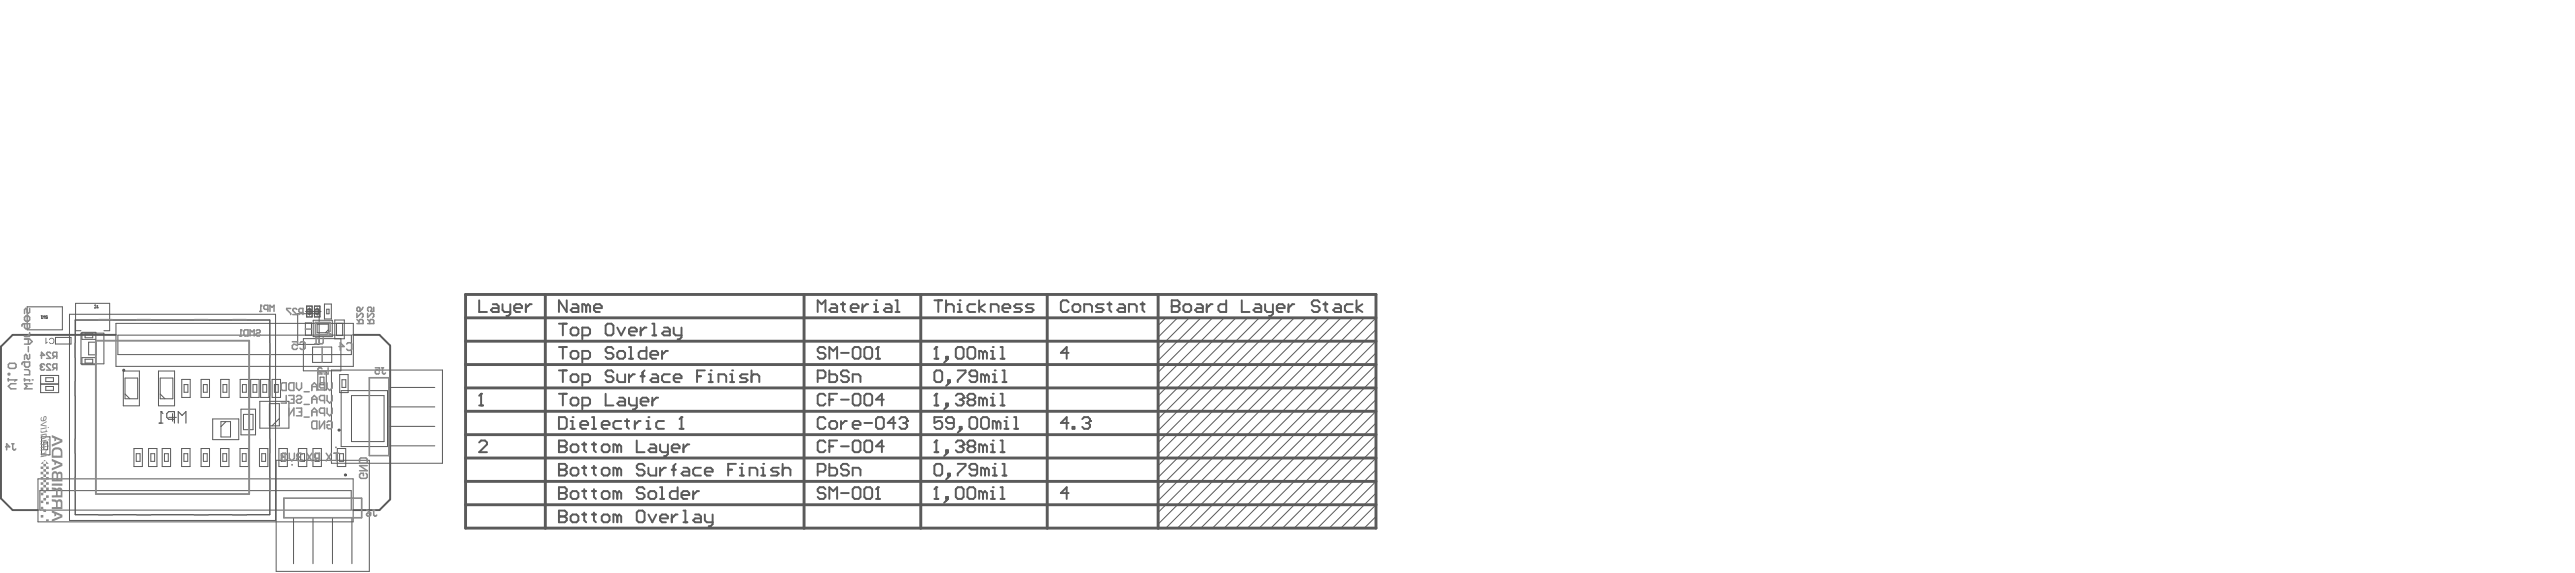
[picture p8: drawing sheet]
<svg xmlns="http://www.w3.org/2000/svg" width="1119mm" height="249mm" viewBox="0 0 1119 249" stroke-linecap="round" stroke-linejoin="round" font-family="sans-serif">
<path d="M70 178.7v5M69.2 183.7h1.6M75.8 182h-2.5l-.8-.8v-1.7l.8-.8h2.5v5M77.5 183.7v-5l1.7 1.6 1.6-1.6v5" fill="none" stroke="#5a5a5a" stroke-width=".5"/>
<circle cx="70" cy="178.7" r=".25" fill="#5a5a5a"/>
<path d="M70 178.7l.8 .8" fill="none" stroke="#5a5a5a" stroke-width=".5"/>
<g fill="none" stroke="#5a5a5a" stroke-width=".43">
<path d="M11.8 133.2h15.3v10h-15.3zM32.7 138.9h84.6v84.5h-84.6zM41.3 133.4v.4M41.3 133.6h1.1M41.5 132.2v.6h.9M42.4 132.6v.4M129.4 136.2h9.3v13.3h-9.3zM132.8 135.2h6.7M133.3 132.8h2.4v4.8h-2.4zM133.9 134.2h1.1v2.1h-1.1zM134.5 133.5v3.4M136.2 139h8.2v7.1h-8.2z"/>
<path d="M136.7 132.8h2.4v4.8h-2.4zM137.3 134.2h1.1v2.1h-1.1zM137.9 133.5v3.4M141 132h3v6.5h-3zM35.2 143.6h-2.3v-11.9h14.8v11.9h-2.5M35.2 144.6h10v13.3h-10zM35.6 155.2h6.1v3.1h-6.1zM35.6 144.2h6.1v3.1h-6.1zM37 155.9h3.3v1.7h-3.3zM37 144.9h3.3v1.7h-3.3zM50.4 140.4h103.2v18.6h-103.2zM148.2 147v14h-16.3v-14l17.8 .1v-8.2h-4.2v8.2"/>
<path d="M17.7 163h7.8v3.6h-7.8zM17.7 166.8h7.8v3.6h-7.8zM53.6 161h7v15.1h-7zM68.9 161h7v15.1h-7zM79 164.7h3.7v7.8h-3.7zM87.4 164.7h3.7v7.8h-3.7zM95.9 164.7h3.7v7.8h-3.7zM104.4 164.7h3.7v7.8h-3.7zM104.8 177.6h6.3v11.2h-6.3zM109 164.7h3.6v7.8h-3.6zM112.9 174.2h12.7v11.6h-12.7zM113.3 164.7h3.6v7.8h-3.6z"/>
<path d="M118.3 164.7h3.6v7.8h-3.6zM138.2 161.4h3.6v7.9h-3.6zM144.1 160.6h48.2v40.5h-48.2zM147.7 162.6h3.6v7.8h-3.6zM148.3 169.5h20.1v24.3h-20.1zM18 189.6h3.7v7.8h-3.7zM58.2 194.7h3.7v7.8h-3.7zM64.6 194.7h3.6v7.8h-3.6zM70.5 194.7h3.7v7.8h-3.7zM79 194.7h3.6v7.8h-3.6zM87.4 194.7h3.7v7.8h-3.7zM92.5 181.8h11.3v9h-11.3z"/>
<path d="M95.9 194.7h3.6v7.8h-3.6zM104.3 194.7h3.7v7.8h-3.7zM112.8 194.7h3.6v7.8h-3.6zM120 199.8h40.5v48.2h-40.5zM121.2 194.7h3.7v7.8h-3.7zM129.7 194.7h3.7v7.8h-3.7zM136 194.7h3.7v7.8h-3.7zM146.6 194.7h3.7v7.8h-3.7zM16.5 207.9h137v18.6h-137z"/>
</g>
<path d="M50.3 145.4h-44.8l-5.1 5v65.9l5.1 5.1h11M153.5 145.4h11.4l4.7 4.6v66.8l-4.7 4.6h-11.4" fill="none" stroke="#5a5a5a" stroke-width=".84"/>
<circle cx="42.4" cy="133.6" r=".17" fill="#5a5a5a"/>
<path d="M17.9 137.1h.4M18.1 137.1v1.2M18.7 138.3v-1.2l.4 .4 .4-.4v1.2M20.6 137.3l-.6-.2-.2 .4 .8 .6h-.8M42.2 133.4l.2 .2" fill="none" stroke="#5a5a5a" stroke-width=".43"/>
<circle cx="18.1" cy="138.3" r=".17" fill="#5a5a5a"/>
<g fill="none" stroke="#5a5a5a" stroke-width=".43">
<path d="M18.3 138.1l-.2 .2M24.1 146.5h6.8v2.8h-6.8z"/>
<circle cx="134.5" cy="135.2" r="1.17"/>
<circle cx="137.9" cy="135.2" r="1.17"/>
</g>
<g fill="#5a5a5a">
<path d="M21.4 147.1l.7-.5 1.1 .2 .5 1.2-.3 .9-.6 .4-1.1-.1-.4-.6 .4-.1 .5 .6 .7-.2 .4-1.4-.5-.5h-.7l-.4 .6-.4-.1z"/>
<path d="M19.8 146.6h.3v2.1l.6-.4-.7 1z"/>
</g>
<g fill="none" stroke="#5a5a5a" stroke-width=".43">
<path d="M30.2 136.4h89.6v89.5h-89.6zM32.7 138.9h84.6v84.5h-84.6zM133.3 132.9h2.4v4.6h-2.4zM136.7 132.9h2.3v4.6h-2.3zM142 134.2h1v2h-1zM506.8 138l-3.4 3.3M511.9 138l-8.5 8.4M516.9 138l-13.5 13.5M522 138l-18.6 18.5M527.1 138l-23.7 23.6M532.2 138l-28.8 28.7M537.2 138l-33.8 33.7"/>
<path d="M542.3 138l-38.9 38.8M547.4 138l-44 43.9M552.5 138l-49.1 48.9M557.5 138l-54.1 54M562.6 138l-59.2 59.1M567.7 138l-64.3 64.2M572.8 138l-69.4 69.2M577.9 138l-74.5 74.3M582.9 138l-79.5 79.4M588 138l-84.6 84.4M593.1 138l-89.7 89.5M598.2 138l-91.4 91.2"/>
<path d="M38.5 148.5h3.3v5.5h-3.3zM51.2 145.5h101.6v8.4h-101.6zM132.7 145.5v-5.3h2.7v5.3M135.9 150.6h8.3v6.7h-8.3zM137.9 140.7h4.8v3.7h-4.8zM142.7 143.2l-1.2 1.2M146.3 140.3h2.6v5.3h-2.6zM598.2 143l-86.3 86.2M598.2 153.2l-76.2 76M598.2 158.2l-71.1 71M598.2 148.1l-81.3 81.1M19.9 164h3.3v1.6h-3.3z"/>
<path d="M19.9 167.8h3.3v1.6h-3.3zM54.4 164.1h5.4v9h-5.4zM54.4 171l2 2.1M69.6 164.1h5.5v9h-5.5zM69.6 171l2.1 2.1M75 179.5v3.3M80 166.9h1.7v3.4h-1.7zM88.4 166.9h1.7v3.4h-1.7zM96.9 166.9h1.7v3.4h-1.7zM105.4 166.9h1.7v3.4h-1.7zM105.8 179.9h4.2v6.6h-4.2zM110 166.9h1.6v3.4h-1.6z"/>
<path d="M114.3 166.9h1.6v3.4h-1.6zM117.1 175.2h4.3v9.6h-4.3zM119.3 166.9h1.6v3.4h-1.6zM139.2 163.7h1.6v3.3h-1.6zM148.7 164.8h1.6v3.4h-1.6zM152.8 171.7h14.2v20h-14.2zM160.6 163.9h8.4v33.8h-8.4zM169 176.6h20M169 168.2h20M598.2 168.4l-61 60.8M598.2 163.3l-66 65.9M598.2 178.5l-50.8 50.7"/>
<path d="M598.2 173.5l-55.9 55.7M19 191.9h1.7v3.3h-1.7zM59.2 196.9h1.7v3.4h-1.7zM65.6 196.9h1.6v3.4h-1.6zM71.5 196.9h1.7v3.4h-1.7zM73.3 181.2h3.4M80 196.9h1.6v3.4h-1.6zM88.4 196.9h1.7v3.4h-1.7zM96 183h4.2v6.7h-4.2zM96.9 196.9h1.6v3.4h-1.6zM98.2 183l-2.2 2.2M105.3 196.9h1.7v3.4h-1.7z"/>
<path d="M113.8 196.9h1.7v3.4h-1.7zM121.4 181.6l-3.2 3.2M122.2 196.9h1.7v3.4h-1.7zM130.7 196.9h1.7v3.4h-1.7zM137 196.9h1.7v3.4h-1.7zM147.6 196.9h1.7v3.4h-1.7zM169 193.5h20M169 185.1h20M598.2 188.7l-40.7 40.5M598.2 198.8l-30.5 30.4M598.2 183.6l-45.7 45.6M598.2 193.7l-35.6 35.5"/>
<path d="M17.3 213h135.4v8.4h-135.4zM123.4 216.3h33.8v8.4h-33.8zM598.2 203.9l-25.4 25.3M598.2 208.9l-20.3 20.3M598.2 219.1l-10.2 10.1M598.2 214l-15.3 15.2M127.6 224.7v20M136.1 224.7v20M144.5 224.7v20M153 224.7v20M598.2 224.2l-5.1 5"/>
</g>
<g fill="none" stroke="#5a5a5a" stroke-width=".66">
<circle cx="53.8" cy="160.7" r=".33"/>
<circle cx="147.4" cy="186.7" r=".33"/>
<circle cx="150.2" cy="206.2" r=".33"/>
</g>
<g fill="none" stroke="#5a5a5a" stroke-width="1.3">
<path d="M202.4 127.8h395.8v101.4h-395.8zM202.4 138h395.8M237.1 127.8v101.4M349.5 127.8v101.4M400.3 127.8v101.4M455.2 127.8v101.4M503.4 127.8v101.4M202.4 148.1h395.8M202.4 158.2h395.8M202.4 178.5h395.8M202.4 168.4h395.8M202.4 198.8h395.8"/>
<path d="M202.4 188.7h395.8M202.4 208.9h395.8M202.4 219.1h395.8"/>
</g>
<path d="M406.2 155.7h1.7M407 150.6v5.1" fill="none" stroke="#5a5a5a" stroke-width=".84"/>
<circle cx="407" cy="150.6" r=".42" fill="#5a5a5a"/>
<path d="M407 150.6l-.8 .9M411.3 154.9h.8v.8h-.8zM412.1 155.7l-1.7 1.7M415.5 151.5l.8-.9h1.7l.9 .9v3.4l-.9 .8h-1.7l-.8-.8zM420.6 151.5l.8-.9h1.7l.8 .9v3.4l-.8 .8h-1.7l-.8-.8zM427.3 153.2l-.8-.9h-.9v3.4M427.3 153.2v2.5M427.3 153.2l.9-.9 .8 .9v2.5M430.7 155.7h1.7M430.7 152.3h.9v3.4" fill="none" stroke="#5a5a5a" stroke-width=".84"/>
<circle cx="431.6" cy="150.6" r=".42" fill="#5a5a5a"/>
<g fill="none" stroke="#5a5a5a" stroke-width=".84">
<path d="M208.3 130.4v5h3.4M214.2 132h1.7l.9 .9v2.5h-2.6l-.8-.8 .8-.9h2.6M218.4 132v2.6l.9 .8h2.5M221.8 132v4.3l-.8 .8h-.9M223.5 133.7h3.4v-.8l-.8-.9h-1.7l-.9 .9v1.7l.9 .8h1.7M228.6 132v3.4M231.1 132h-.8l-1.7 1.7M246.4 130.4v5l-3.4-5v5M248.9 132h1.7l.8 .9v2.5h-2.5l-.9-.8 .9-.9h2.5M254.8 132.9l-.8-.9h-.9v3.4M254.8 132.9v2.5M254.8 132.9l.9-.9 .8 .9v2.5"/>
<path d="M258.2 133.7h3.4v-.8l-.9-.9h-1.7l-.8 .9v1.7l.8 .8h1.7M434.9 155.7h1.7M434.9 150.6h.9v5.1M409.6 181.1h-3.4v2.5l1.7-.9h.8l.9 .9v1.7l-.9 .8h-1.7l-.8-.8M414.6 183.6h-2.5l-.8-.9v-.8l.8-.8h1.7l.8 .8v3.4l-.8 .8h-1.7l-.8-.8M417.2 185.3h.8v.8h-.8zM418 186.1l-1.7 1.7M421.4 181.9l.9-.8h1.6l.9 .8v3.4l-.9 .8h-1.6l-.9-.8zM426.5 181.9l.8-.8h1.7l.9 .8v3.4l-.9 .8h-1.7l-.8-.8zM433.2 183.6l-.8-.9h-.8v3.4M433.2 183.6v2.5M433.2 183.6l.9-.9 .8 .9v2.5"/>
<path d="M436.6 182.7h.9v3.4M436.6 186.1h1.7"/>
</g>
<circle cx="437.5" cy="181.1" r=".42" fill="#5a5a5a"/>
<g fill="none" stroke="#5a5a5a" stroke-width=".84">
<path d="M243 140.5h3.4M244.7 140.5v5.1M248 143l.9-.8h1.7l.8 .8v1.7l-.8 .9h-1.7l-.9-.9zM253.1 145.6h2.6l.8-.9v-1.7l-.8-.8h-2.6v5.1M264.1 140.5h1.7l.9 .8v3.4l-.9 .9h-1.7l-.8-.9v-3.4zM268.3 142.2l1.7 3.4 1.7-3.4M273.4 143.9h3.4v-.9l-.8-.8h-1.7l-.9 .8v1.7l.9 .9h1.7M278.5 142.2v3.4M281 142.2h-.8l-1.7 1.7M283.6 140.5h.8v5.1M283.6 145.6h1.7M288.6 142.2h1.7l.9 .8v2.6h-2.6l-.8-.9 .8-.8h2.6"/>
<path d="M292.9 142.2v2.5l.8 .9h2.5M296.2 142.2v4.2l-.8 .9h-.8M358.8 192l-.8-.8h-1.7l-.9 .8v3.4l.9 .9h1.7l.8-.9M360.5 193.7h1.7M363.9 191.2h-3.4v5.1M365.6 193.7h3.4M370.7 192l.8-.8h1.7l.9 .8v3.4l-.9 .9h-1.7l-.8-.9zM375.7 192l.9-.8h1.7l.8 .8v3.4l-.8 .9h-1.7l-.9-.9zM384.2 193.7h-3.4l2.6-2.5v5.1M440.9 186.1h1.6M440.9 181.1h.8v5M243 211.5v5.1h2.5l.9-.9v-.8l-.9-.9h-2.5"/>
</g>
<circle cx="243" cy="214" r=".42" fill="#5a5a5a"/>
<g fill="none" stroke="#5a5a5a" stroke-width=".84">
<path d="M355.4 164.2h2.6l.8-.9v-1.7l-.8-.8h-2.6v5M360.5 160.8v5h2.6l.8-.8v-1.7l-.8-.8h-2.6M369 161.6l-.9-.8h-1.7l-.8 .8v.9l.8 .8h1.7l.9 .9v.8l-.9 .8h-1.7l-.8-.8M370.7 165.8v-3.3h2.5l.9 .8v2.5M406.2 176h1.7M407 170.9v5.1M243 211.5h2.5l.9 .8v.9l-.9 .8h-2.5M248 214l.9-.8h1.7l.8 .8v1.7l-.8 .9h-1.7l-.9-.9zM253.1 213.2h1.7M254 212.3v3.4l.8 .9M257.4 213.2h1.6M258.2 212.3v3.4l.8 .9"/>
<path d="M261.6 214l.8-.8h1.7l.9 .8v1.7l-.9 .9h-1.7l-.8-.9zM268.3 214l-.8-.8h-.8v3.4M268.3 214v2.6M268.3 214l.9-.8 .8 .8v2.6M280.2 212.3l-.9-.8h-1.7l-.8 .8v.9l.8 .8h1.7l.9 .9v.8l-.9 .9h-1.7l-.8-.9M281.9 214l.8-.8h1.7l.9 .8v1.7l-.9 .9h-1.7l-.8-.9zM286.9 211.5h.9v5.1M286.9 216.6h1.7M294.6 211.5v5.1h-2.6l-.8-.9v-1.7l.8-.8h2.6M296.2 214.9h3.4v-.9l-.8-.8h-1.7l-.9 .8v1.7l.9 .9h1.7M301.3 213.2v3.4M303.9 213.2h-.9l-1.7 1.7"/>
</g>
<circle cx="407" cy="170.9" r=".42" fill="#5a5a5a"/>
<path d="M407 170.9l-.8 .9M411.3 175.1h.8v.9h-.8zM412.1 176l-1.7 1.7M415.5 171.8l.8-.9h1.7l.9 .9v.8" fill="none" stroke="#5a5a5a" stroke-width=".84"/>
<circle cx="418.9" cy="172.6" r=".42" fill="#5a5a5a"/>
<path d="M417.2 173.5h.8M418 173.5l.9 .8v.8l-.9 .9h-1.7l-.8-.9M418.9 172.6l-.9 .9M421.4 173.5h1.7M421.4 173.5l-.8 .8v.8l.8 .9h1.7l.8-.9v-.8l-.8-.8M421.4 173.5l-.8-.9v-.8l.8-.9h1.7l.8 .9v.8l-.8 .9M427.3 173.5l-.8-.9h-.9v3.4M427.3 173.5v2.5M427.3 173.5l.9-.9 .8 .9v2.5M430.7 176h1.7M430.7 172.6h.9v3.4" fill="none" stroke="#5a5a5a" stroke-width=".84"/>
<circle cx="431.6" cy="170.9" r=".42" fill="#5a5a5a"/>
<path d="M434.9 176h1.7M434.9 170.9h.9v5.1M406.2 196.3h1.7M407 191.2v5.1" fill="none" stroke="#5a5a5a" stroke-width=".84"/>
<circle cx="407" cy="191.2" r=".42" fill="#5a5a5a"/>
<path d="M407 191.2l-.8 .8M411.3 195.4h.8v.9h-.8zM412.1 196.3l-1.7 1.7M415.5 192l.8-.8h1.7l.9 .8v.9" fill="none" stroke="#5a5a5a" stroke-width=".84"/>
<circle cx="418.9" cy="192.9" r=".42" fill="#5a5a5a"/>
<path d="M417.2 193.7h.8M418 193.7l.9 .9v.8l-.9 .9h-1.7l-.8-.9M418.9 192.9l-.9 .8M421.4 193.7h1.7M421.4 193.7l-.8 .9v.8l.8 .9h1.7l.8-.9v-.8l-.8-.9M421.4 193.7l-.8-.8v-.9l.8-.8h1.7l.8 .8v.9l-.8 .8M427.3 193.7l-.8-.8h-.9v3.4M427.3 193.7v2.6M427.3 193.7l.9-.8 .8 .8v2.6M430.7 196.3h1.7M430.7 192.9h.9v3.4" fill="none" stroke="#5a5a5a" stroke-width=".84"/>
<circle cx="431.6" cy="191.2" r=".42" fill="#5a5a5a"/>
<g fill="none" stroke="#5a5a5a" stroke-width=".84">
<path d="M464.5 131.2l-.8-.8h-1.7l-.8 .8v3.4l.8 .8h1.7l.8-.8M467.1 132h1.7l.8 .9v1.7l-.8 .8h-1.7l-.9-.8v-1.7zM471.3 135.4v-3.4h2.5l.9 .9v2.5M479.8 132h-2.6l-.8 .9 .8 .8h1.7l.9 .9-.9 .8h-2.5M481.5 132h1.6M482.3 131.2v3.4l.8 .8M486.5 132h1.7l.9 .9v2.5h-2.6l-.8-.8 .8-.9h2.6M490.8 135.4v-3.4h2.5l.8 .9v2.5M495.8 132h1.7M496.7 131.2v3.4l.8 .8M509.4 130.4v5h2.5l.8-.8v-.9l-.8-.8h-2.5M358.8 171.8l-.8-.9h-1.7l-.9 .9v3.3l.9 .9h1.7l.8-.9"/>
<path d="M360.5 173.5h1.7M363.9 170.9h-3.4v5.1M365.6 173.5h3.4M370.7 171.8l.8-.9h1.7l.9 .9v3.3l-.9 .9h-1.7l-.8-.9zM375.7 171.8l.9-.9h1.7l.8 .9v3.3l-.8 .9h-1.7l-.9-.9zM384.2 173.5h-3.4l2.6-2.6v5.1M208.3 192l.8-.8h1.7l.9 .8v.9l-3.4 3.4h3.4M434.9 196.3h1.7M434.9 191.2h.9v5.1"/>
</g>
<circle cx="509.4" cy="132.9" r=".42" fill="#5a5a5a"/>
<g fill="none" stroke="#5a5a5a" stroke-width=".84">
<path d="M509.4 130.4h2.5l.8 .8v.8l-.8 .9h-2.5M515.3 132h1.7l.8 .9v1.7l-.8 .8h-1.7l-.9-.8v-1.7zM520.4 132h1.6l.9 .9v2.5h-2.5l-.9-.8 .9-.9h2.5M524.6 132v3.4M527.1 132h-.8l-1.7 1.7M533 130.4v5h-2.5l-.8-.8v-1.7l.8-.9h2.5M539.8 130.4v5h3.4M545.7 132h1.7l.9 .9v2.5h-2.6l-.8-.8 .8-.9h2.6M550 132v2.6l.8 .8h2.5M553.3 132v4.3l-.8 .8h-.9M555 133.7h3.4v-.8l-.8-.9h-1.7l-.9 .9v1.7l.9 .8h1.7M560.1 132v3.4"/>
<path d="M562.6 132h-.8l-1.7 1.7M573.6 131.2l-.8-.8h-1.7l-.9 .8v.8l.9 .9h1.7l.8 .8v.9l-.8 .8h-1.7l-.9-.8M575.3 132h1.7M576.2 131.2v3.4l.8 .8M580.4 132h1.7l.8 .9v2.5h-2.5l-.9-.8 .9-.9h2.5M588 132h-2.5l-.9 .9v1.7l.9 .8h2.5M589.7 130.4v5M592.2 132l-2.5 1.7 2.5 1.7M243 170.9h3.4M244.7 170.9v5.1M248 173.5l.9-.9h1.7l.8 .9v1.6l-.8 .9h-1.7l-.9-.9zM253.1 176h2.6l.8-.9v-1.6l-.8-.9h-2.6v5.1"/>
<path d="M263.3 170.9v5.1h3.4M269.2 172.6h1.7l.8 .9v2.5h-2.5l-.9-.9 .9-.8h2.5M273.4 172.6v2.5l.9 .9h2.5M276.8 172.6v4.2l-.8 .9h-.9M278.5 174.3h3.4v-.8l-.9-.9h-1.7l-.8 .9v1.6l.8 .9h1.7M283.6 172.6v3.4M286.1 172.6h-.8l-1.7 1.7M243 201.3v5.1h2.5l.9-.8v-.9l-.9-.8h-2.5M355.4 204.7h2.6l.8-.8v-1.7l-.8-.9h-2.6v5.1M360.5 201.3v5.1h2.6l.8-.8v-1.7l-.8-.9h-2.6M369 202.2l-.9-.9h-1.7l-.8 .9v.8l.8 .9h1.7l.9 .8v.9l-.9 .8h-1.7l-.8-.8M370.7 206.4v-3.4h2.5l.9 .9v2.5"/>
</g>
<circle cx="243" cy="203.9" r=".42" fill="#5a5a5a"/>
<g fill="none" stroke="#5a5a5a" stroke-width=".84">
<path d="M243 201.3h2.5l.9 .9v.8l-.9 .9h-2.5M248 203.9l.9-.9h1.7l.8 .9v1.7l-.8 .8h-1.7l-.9-.8zM253.1 203h1.7M254 202.2v3.4l.8 .8M257.4 203h1.6M258.2 202.2v3.4l.8 .8M261.6 203.9l.8-.9h1.7l.9 .9v1.7l-.9 .8h-1.7l-.8-.8zM268.3 203.9l-.8-.9h-.8v3.4M268.3 203.9v2.5M268.3 203.9l.9-.9 .8 .9v2.5M280.2 202.2l-.9-.9h-1.7l-.8 .9v.8l.8 .9h1.7l.9 .8v.9l-.9 .8h-1.7l-.8-.8M281.9 203v2.6l.8 .8h2.6v-3.4"/>
<path d="M286.9 203v3.4M289.5 203h-.9l-1.7 1.7M292 203.9h1.7M293.7 201.3l-.8 .9v4.2M297.1 203h1.7l.8 .9v2.5h-2.5l-.9-.8 .9-.9h2.5M304.7 203h-2.5l-.9 .9v1.7l.9 .8h2.5M306.4 204.7h3.4v-.8l-.9-.9h-1.7l-.8 .9v1.7l.8 .8h1.7M316.5 203.9h1.7M319.9 201.3h-3.4v5.1M321.6 206.4h1.7M321.6 203h.9v3.4"/>
</g>
<circle cx="322.5" cy="201.3" r=".42" fill="#5a5a5a"/>
<path d="M325.8 206.4v-3.4h2.6l.8 .9v2.5M330.9 203h.9v3.4M330.9 206.4h1.7" fill="none" stroke="#5a5a5a" stroke-width=".84"/>
<circle cx="331.8" cy="201.3" r=".42" fill="#5a5a5a"/>
<g fill="none" stroke="#5a5a5a" stroke-width=".84">
<path d="M243 160.8h3.4M244.7 160.8v5M248 163.3l.9-.8h1.7l.8 .8v1.7l-.8 .8h-1.7l-.9-.8zM253.1 165.8h2.6l.8-.8v-1.7l-.8-.8h-2.6v5M266.7 161.6l-.9-.8h-1.7l-.8 .8v.9l.8 .8h1.7l.9 .9v.8l-.9 .8h-1.7l-.8-.8M268.3 162.5v2.5l.9 .8h2.5v-3.3M273.4 162.5v3.3M276 162.5h-.9l-1.7 1.7M278.5 163.3h1.7M280.2 160.8l-.9 .8v4.2M283.6 162.5h1.7l.8 .8v2.5h-2.5l-.9-.8 .9-.8h2.5M291.2 162.5h-2.6l-.8 .8v1.7l.8 .8h2.6"/>
<path d="M292.9 164.2h3.3v-.9l-.8-.8h-1.7l-.8 .8v1.7l.8 .8h1.7M303 163.3h1.7M306.4 160.8h-3.4v5M308.1 165.8h1.7M308.1 162.5h.8v3.3M338.5 203h-2.5l-.9 .9 .9 .8h1.7l.8 .9-.8 .8h-2.6M340.2 203.9l.9-.9h1.7l.8 .9v2.5M340.2 201.3v5.1"/>
</g>
<circle cx="308.9" cy="160.8" r=".42" fill="#5a5a5a"/>
<path d="M312.3 165.8v-3.3h2.6l.8 .8v2.5M317.4 162.5h.8v3.3M317.4 165.8h1.7" fill="none" stroke="#5a5a5a" stroke-width=".84"/>
<circle cx="318.2" cy="160.8" r=".42" fill="#5a5a5a"/>
<path d="M325 162.5h-2.5l-.9 .8 .9 .9h1.7l.8 .8-.8 .8h-2.6M326.7 163.3l.8-.8h1.7l.9 .8v2.5M326.7 160.8v5M243 191.2v5.1h2.5l.9-.9v-.8l-.9-.9h-2.5" fill="none" stroke="#5a5a5a" stroke-width=".84"/>
<circle cx="243" cy="193.7" r=".42" fill="#5a5a5a"/>
<g fill="none" stroke="#5a5a5a" stroke-width=".84">
<path d="M243 191.2h2.5l.9 .8v.9l-.9 .8h-2.5M248 193.7l.9-.8h1.7l.8 .8v1.7l-.8 .9h-1.7l-.9-.9zM253.1 192.9h1.7M254 192v3.4l.8 .9M257.4 192.9h1.6M258.2 192v3.4l.8 .9M261.6 193.7l.8-.8h1.7l.9 .8v1.7l-.9 .9h-1.7l-.8-.9zM268.3 193.7l-.8-.8h-.8v3.4M268.3 193.7v2.6M268.3 193.7l.9-.8 .8 .8v2.6M276.8 191.2v5.1h3.4M282.7 192.9h1.7l.9 .8v2.6h-2.6l-.8-.9 .8-.8h2.6"/>
<path d="M286.9 192.9v2.5l.9 .9h2.5M290.3 192.9v4.2l-.8 .9h-.9M292 194.6h3.4v-.9l-.8-.8h-1.7l-.9 .8v1.7l.9 .9h1.7M297.1 192.9v3.4M299.6 192.9h-.8l-1.7 1.7M406.2 216.6h1.7M407 211.5v5.1"/>
</g>
<circle cx="407" cy="211.5" r=".42" fill="#5a5a5a"/>
<path d="M407 211.5l-.8 .8M411.3 215.7h.8v.9h-.8zM412.1 216.6l-1.7 1.6M415.5 212.3l.8-.8h1.7l.9 .8v3.4l-.9 .9h-1.7l-.8-.9zM420.6 212.3l.8-.8h1.7l.8 .8v3.4l-.8 .9h-1.7l-.8-.9zM427.3 214l-.8-.8h-.9v3.4M427.3 214v2.6M427.3 214l.9-.8 .8 .8v2.6M430.7 216.6h1.7M430.7 213.2h.9v3.4" fill="none" stroke="#5a5a5a" stroke-width=".84"/>
<circle cx="431.6" cy="211.5" r=".42" fill="#5a5a5a"/>
<path d="M406.2 161.6l.8-.8h1.7l.9 .8v3.4l-.9 .8h-1.7l-.8-.8zM412.1 165h.9v.8h-.9zM413 165.8l-1.7 1.7M416.3 160.8h3.4v.8l-3.4 3.4v.8M424.8 163.3h-2.5l-.9-.8v-.9l.9-.8h1.6l.9 .8v3.4l-.9 .8h-1.6l-.9-.8M428.2 163.3l-.9-.8h-.8v3.3M428.2 163.3v2.5M428.2 163.3l.8-.8 .9 .8v2.5M431.6 165.8h1.6M431.6 162.5h.8v3.3M434.9 216.6h1.7M434.9 211.5h.9v5.1" fill="none" stroke="#5a5a5a" stroke-width=".84"/>
<circle cx="432.4" cy="160.8" r=".42" fill="#5a5a5a"/>
<g fill="none" stroke="#5a5a5a" stroke-width=".84">
<path d="M406.2 130.4h3.4M407.9 130.4v5M411.3 130.4v5M411.3 132.9l.8-.9h1.7l.8 .9v2.5M416.3 132h.9v3.4M416.3 135.4h1.7M243 150.6h3.4M244.7 150.6v5.1M248 153.2l.9-.9h1.7l.8 .9v1.7l-.8 .8h-1.7l-.9-.8zM253.1 155.7h2.6l.8-.8v-1.7l-.8-.9h-2.6v5.1M266.7 151.5l-.9-.9h-1.7l-.8 .9v.8l.8 .9h1.7l.9 .8v.9l-.9 .8h-1.7l-.8-.8M269.2 152.3h1.7l.8 .9v1.7l-.8 .8h-1.7l-.9-.8v-1.7z"/>
<path d="M273.4 150.6h.9v5.1M273.4 155.7h1.7M281 150.6v5.1h-2.5l-.9-.8v-1.7l.9-.9h2.5M282.7 154h3.4v-.8l-.8-.9h-1.7l-.9 .9v1.7l.9 .8h1.7M287.8 152.3v3.4M290.3 152.3h-.8l-1.7 1.7M435.8 165.8h1.7M435.8 160.8h.8v5"/>
</g>
<circle cx="417.2" cy="130.4" r=".42" fill="#5a5a5a"/>
<g fill="none" stroke="#5a5a5a" stroke-width=".84">
<path d="M355.4 135.4v-5l1.7 1.6 1.7-1.6v5M361.4 132h1.7l.8 .9v2.5h-2.5l-.9-.8 .9-.9h2.5M365.6 132h1.7M366.4 131.2v3.4l.9 .8M369.8 133.7h3.4v-.8l-.8-.9h-1.7l-.9 .9v1.7l.9 .8h1.7M374.9 132v3.4M377.4 132h-.8l-1.7 1.7M380 132h.8v3.4M380 135.4h1.7M423.9 132h-2.5l-.8 .9v1.7l.8 .8h2.5M425.6 130.4v5M428.2 132l-2.6 1.7 2.6 1.7"/>
<path d="M430.7 135.4v-3.4h2.5l.9 .9v2.5M435.8 133.7h3.4v-.8l-.9-.9h-1.7l-.8 .9v1.7l.8 .8h1.7M444.2 132h-2.5l-.8 .9 .8 .8h1.7l.8 .9-.8 .8h-2.5M449.3 132h-2.5l-.9 .9 .9 .8h1.7l.8 .9-.8 .8h-2.6"/>
</g>
<circle cx="380.8" cy="130.4" r=".42" fill="#5a5a5a"/>
<path d="M385 132h1.7l.9 .9v2.5h-2.6l-.8-.8 .8-.9h2.6M389.3 135.4h1.7M389.3 130.4h.8v5M358.8 151.5l-.8-.9h-1.7l-.9 .9v.8l.9 .9h1.7l.8 .8v.9l-.8 .8h-1.7l-.9-.8M360.5 155.7v-5.1l1.7 1.7 1.7-1.7v5.1M365.6 153.2h3.4M370.7 151.5l.8-.9h1.7l.9 .9v3.4l-.9 .8h-1.7l-.8-.8zM375.7 151.5l.9-.9h1.7l.8 .9v3.4l-.8 .8h-1.7l-.9-.8zM380.8 155.7h1.7M381.7 150.6v5.1" fill="none" stroke="#5a5a5a" stroke-width=".84"/>
<circle cx="381.7" cy="150.6" r=".42" fill="#5a5a5a"/>
<path d="M381.7 150.6l-.9 .9M358.8 181.9l-.8-.8h-1.7l-.9 .8v3.4l.9 .8h1.7l.8-.8M361.4 182.7h1.7l.8 .9v1.7l-.8 .8h-1.7l-.9-.8v-1.7zM365.6 182.7v3.4M368.1 182.7h-.8l-1.7 1.7M370.7 184.4h3.4v-.8l-.9-.9h-1.7l-.8 .9v1.7l.8 .8h1.7M375.7 183.6h3.4M380.8 181.9l.9-.8h1.7l.8 .8v3.4l-.8 .8h-1.7l-.9-.8zM389.3 183.6h-3.4l2.5-2.5v5M391 181.9l.8-.8h1.7l.8 .8v.8M464.5 214h-3.3l2.5-2.5v5.1" fill="none" stroke="#5a5a5a" stroke-width=".84"/>
<circle cx="394.3" cy="182.7" r=".42" fill="#5a5a5a"/>
<path d="M243 181.1h2.5l.9 .8v3.4l-.9 .8h-2.5zM248 186.1h1.7M248 182.7h.9v3.4M392.7 183.6h.8M393.5 183.6l.8 .8v.9l-.8 .8h-1.7l-.8-.8M394.3 182.7l-.8 .9" fill="none" stroke="#5a5a5a" stroke-width=".84"/>
<circle cx="248.9" cy="181.1" r=".42" fill="#5a5a5a"/>
<path d="M252.3 184.4h3.4v-.8l-.9-.9h-1.7l-.8 .9v1.7l.8 .8h1.7M257.4 186.1h1.6M257.4 181.1h.8v5M261.6 184.4h3.4v-.8l-.9-.9h-1.7l-.8 .9v1.7l.8 .8h1.7M270 182.7h-2.5l-.8 .9v1.7l.8 .8h2.5M271.7 182.7h1.7M272.6 181.9v3.4l.8 .8M276 182.7v3.4M278.5 182.7h-.9l-1.6 1.7M281 186.1h1.7M281 182.7h.9v3.4" fill="none" stroke="#5a5a5a" stroke-width=".84"/>
<circle cx="281.9" cy="181.1" r=".42" fill="#5a5a5a"/>
<path d="M288.6 182.7h-2.5l-.8 .9v1.7l.8 .8h2.5M295.4 186.1h1.7M296.2 181.1v5" fill="none" stroke="#5a5a5a" stroke-width=".84"/>
<circle cx="296.2" cy="181.1" r=".42" fill="#5a5a5a"/>
<path d="M296.2 181.1l-.8 .8M464.5 183.6h-3.3l2.5-2.5v5M466.2 185.3h.9v.8h-.9zM470.5 181.9l.8-.8h1.7l.8 .8v.8" fill="none" stroke="#5a5a5a" stroke-width=".84"/>
<circle cx="473.8" cy="182.7" r=".42" fill="#5a5a5a"/>
<path d="M464.5 153.2h-3.3l2.5-2.6v5.1M472.1 183.6h.9M473 183.6l.8 .8v.9l-.8 .8h-1.7l-.8-.8M473.8 182.7l-.8 .9M243 221.6v5.1h2.5l.9-.9v-.8l-.9-.8h-2.5" fill="none" stroke="#5a5a5a" stroke-width=".84"/>
<circle cx="243" cy="224.2" r=".42" fill="#5a5a5a"/>
<g fill="none" stroke="#5a5a5a" stroke-width=".84">
<path d="M406.2 202.2l.8-.9h1.7l.9 .9v3.4l-.9 .8h-1.7l-.8-.8zM412.1 205.6h.9v.8h-.9zM413 206.4l-1.7 1.7M416.3 201.3h3.4v.9l-3.4 3.4v.8M424.8 203.9h-2.5l-.9-.9v-.8l.9-.9h1.6l.9 .9v3.4l-.9 .8h-1.6l-.9-.8M428.2 203.9l-.9-.9h-.8v3.4M428.2 203.9v2.5M428.2 203.9l.8-.9 .9 .9v2.5M431.6 206.4h1.6M431.6 203h.8v3.4M243 221.6h2.5l.9 .9v.8l-.9 .9h-2.5M248 224.2l.9-.9h1.7l.8 .9v1.6l-.8 .9h-1.7l-.9-.9z"/>
<path d="M253.1 223.3h1.7M254 222.5v3.3l.8 .9M257.4 223.3h1.6M258.2 222.5v3.3l.8 .9M261.6 224.2l.8-.9h1.7l.9 .9v1.6l-.9 .9h-1.7l-.8-.9zM268.3 224.2l-.8-.9h-.8v3.4M268.3 224.2v2.5M268.3 224.2l.9-.9 .8 .9v2.5M276.8 222.5l.8-.9h1.7l.9 .9v3.3l-.9 .9h-1.7l-.8-.9zM281.9 223.3l1.7 3.4 1.7-3.4M286.9 225h3.4v-.8l-.8-.9h-1.7l-.9 .9v1.6l.9 .9h1.7M292 223.3v3.4"/>
<path d="M294.6 223.3h-.9l-1.7 1.7M297.1 221.6h.8v5.1M297.1 226.7h1.7M302.2 223.3h1.7l.8 .9v2.5h-2.5l-.9-.9 .9-.8h2.5M306.4 223.3v2.5l.8 .9h2.6M309.8 223.3v4.2l-.9 .9h-.8"/>
</g>
<circle cx="432.4" cy="201.3" r=".42" fill="#5a5a5a"/>
<path d="M358.8 212.3l-.8-.8h-1.7l-.9 .8v.9l.9 .8h1.7l.8 .9v.8l-.8 .9h-1.7l-.9-.9M360.5 216.6v-5.1l1.7 1.7 1.7-1.7v5.1M365.6 214h3.4M370.7 212.3l.8-.8h1.7l.9 .8v3.4l-.9 .9h-1.7l-.8-.9zM375.7 212.3l.9-.8h1.7l.8 .8v3.4l-.8 .9h-1.7l-.9-.9zM380.8 216.6h1.7M381.7 211.5v5.1M435.8 206.4h1.7M435.8 201.3h.8v5.1" fill="none" stroke="#5a5a5a" stroke-width=".84"/>
<circle cx="381.7" cy="211.5" r=".42" fill="#5a5a5a"/>
<path d="M208.3 176h1.7M209.1 170.9v5.1M381.7 211.5l-.9 .8" fill="none" stroke="#5a5a5a" stroke-width=".84"/>
<circle cx="209.1" cy="170.9" r=".42" fill="#5a5a5a"/>
<path d="M209.1 170.9l-.8 .9" fill="none" stroke="#5a5a5a" stroke-width=".84"/>
<g fill="#8c8c8c">
<path d="M17.6 198.1l2.6-.5v.4l-2.1 .4-.4 .1z"/>
<path d="M17.6 194.1l2.7-.4-.1 .3-2.5 .5z"/>
<path d="M17.6 195.2l2.2-.4a1 1 0 0 1-.2 1.7h.6v.3l-2.5 .6-.1-.4a1.8 1.8 0 0 0 2.2-1.6l-2.1 .2z"/>
<path d="M20.8 197.5l.4-.1v.3l-.4 .2z"/>
<path d="M20 202.5h1.2v1l-1.1 .1z"/>
<path d="M17.7 202.6l1.1-.1v1.1h-1.1z"/>
<path d="M17.8 201.2l1-.9v1z"/>
<path d="M18.9 201.3h1.1v1.2h-1.1z"/>
<path d="M20 200.3l1.1 1h-1z"/>
<path d="M19 200.1l.5-.4 .4 .5z"/>
<path d="M17.6 192.3h.1a1.56 1.56 0 0 0 2.2-.1l.3-.4 .1 .7 .4 .3-2.6 .5-.4-.3z"/>
<path d="M18.9 203.6h1.1v1.1l1.2 .1v1l-1.2 .1v-1.1l-1.2-.1z"/>
<path d="M20 209.3h1.1l.1 1.1h-1.2z"/>
<path d="M17.7 207.1l1.1-.1v1.2l-1.1-.1z"/>
<path d="M18.8 208.2l1.2-.1v-1.1l1.2 .1v1l-1.2 .1v1.1h-1.1z"/>
<path d="M18.8 205.9h1.2v1.1h-1.1z"/>
<path d="M17.6 204.8l1.2-.1v1.1l-1.1 .1z"/>
<path d="M17.7 209.3h1.1v1.1h-1.1z"/>
<path d="M20 211.6h1.1l.1 1.1h-1.2z"/>
<path d="M17.7 213.9h1.1v1l-1.1 .1z"/>
<path d="M17.7 211.7l1.1-.1v1.1h-1.1z"/>
<path d="M18.9 212.8h1.1v1.1l-1.2-.1z"/>
<path d="M17.7 217.3h1.1v1l-1.1 .1z"/>
<path d="M18.9 216.1h1.1l.1-1.1h1.1v1l-1.2 .1v1.1h-1.2z"/>
<path d="M20 217.8h1.1l.1 1.1h-1.2z"/>
<path d="M22.5 188.9l4.6 1.9v1.1l-4.6 2v-1l3.7-1.5-1.7-.8-.2 .7-.6 .2-.1-1.2-1.1-.5z"/>
<path d="M20.8 193.5l.4-.1v.4l-.4 .1z"/>
<path d="M22.5 199.2l4.6 1.9v1.1l-4.6 2v-1l3.7-1.6-1.7-.7-.1 .6-.7 .3-.1-1.1-1.1-.6z"/>
<path d="M22.5 209.9h4.5l.1 .9h-4.5z"/>
<path d="M18.8 210.5h1.2v1.1h-1.1z"/>
<path d="M17.6 191.4l2.6-.5v.3l-.4 .2-2 .4z"/>
<path d="M20.8 190.8l.4-.1v.4h-.4z"/>
<path d="M17.6 187l.1-.1a1.51 1.51 0 0 0 2.2-.1l.3-.3 .1 .6 .4 .3-2.7 .5z"/>
<path d="M17.6 186l2.7-.3-.2 .3-2.3 .4z"/>
<path d="M20.9 185.3h.3v.4l-.4 .1z"/>
<path d="M17.6 184.3l2.6-1.5v.4l-1.9 1.2 1.9 .3v.4l-2.5-.4z"/>
<path d="M22.5 221.5l4.6 1.9v1.1l-4.6 2 .1-1 3.6-1.5-1.7-.7-.1 .6-.7 .3-.1-1.2-1.1-.5z"/>
<path d="M17.7 223.6l1.1-.1v1.1h-1.1z"/>
<path d="M17.7 220.1l1.1-.1 .1 1.1h1.1v1.1h-1.1l-.1-1-1.1-.1z"/>
<path d="M20 225.4h1.1l.1 1.1h-1.1z"/>
<path d="M22.5 211.5v1a1.4 1.4 0 0 1 1.9 1.3l-.1 1.1-1.8 .1 .1 .9h4.5v-3.3l-.3-.7-1.4-.3-.7 .6-.5-.5zM25.2 212.7l1.1 .1v2.2h-1.2z"/>
<path d="M22.5 216.7v.9l1.5 .2 .4 1.1-.1 1.2h-1.8v.9h4.6v-3.3l-.4-.8-1.1-.2-.9 .6-.3-.4zM25.2 217.8l1.1 .1 .1 2.2-1.4-.1z"/>
<path d="M22.9 194.8l-.4 1 .1 2.9h4.5v-3l-.6-1.1-.9-.4h-1.5zM23.5 195.5a1.7 1.7 0 0 1 1.7-.5 1.7 1.7 0 0 1 1.2 1.4v1.3l-3.1 .1z"/>
<path d="M22.8 205l-.3 .7v3.2l4.6 .1v-3.5l-.4-.6a1.21 1.21 0 0 0-1.7 .3l-.9-.7zM23.5 205.6a.7 .7 0 0 1 1.1 .5l-.1 1.9h-1.3zM25.4 205.8l.9 .1 .1 2.1h-1.1z"/>
<path d="M17.9 181.1l-.2 1.2a1.42 1.42 0 0 0 2 .3 1.42 1.42 0 0 0 .2-2 .86 .86 0 0 0-1.1 .8v1l-.3 .1a.94 .94 0 0 1-.3-1.5zM19.3 181.2l.1-.1a.55 .55 0 0 1 .5 .6 .55 .55 0 0 1-.7 .5z"/>
<path d="M17.6 188.6l.1 .4 .4 .1a.87 .87 0 0 0-.4 1.2 .87 .87 0 0 0 1.3 .2l1-.6 .2-1.2a.79 .79 0 0 0-1.3-.3zM18.2 189.2l1.6-.5v.8l-.5 .5h-1.2z"/>
</g>
<g fill="none" stroke="#8c8c8c" stroke-width=".66">
<path d="M42.9 138.7h6M59.5 138.7h6M84.5 138.7h6M101.1 138.7h6M137.1 140h6.4v3.7l-1.5 1.5h-4.9zM32.5 149.1v5.9M117.5 149.1v5.9M132.7 142.8h2.7M140 150.6v6.7M10.7 164.3v1.1M10.7 164.9h2.2v.5M14 166.6h-3.3l1.1 1.1-1.1 1.1h3.3"/>
<path d="M32.5 165.7v6M117.5 165.7v6M160.6 163.9h8.4v33.8h-8.4zM32.5 190.6v6M117.5 190.6v6M32.5 207.3v6M117.5 207.3v6M123.4 216.3h33.8v8.4h-33.8zM42.9 223.6h6M59.5 223.6h6M84.5 223.6h6M101.1 223.6h6"/>
</g>
<path d="M41.7 147.9h66.6v66.5h-66.6z" fill="none" stroke="#8c8c8c" stroke-width=".84"/>
<circle cx="14" cy="164.9" r=".33" fill="#8c8c8c"/>
<g fill="none" stroke="#8c8c8c" stroke-width=".66">
<path d="M10.7 137.7l.5-.5h1.1l.6 .5v1.1l-.6 .6h-1.1l-.5-.6zM12.9 133.8v1.7l-.6 .6-.5-.6v-1.1l-.6-.6-.5 .6v1.7M10.7 140.5v1.7l.5 .5h1.1l.6-.5v-1.7h-2.8l-.6 .6v.5M10.7 157.1v1.7l.5 .5h1.1l.6-.5v-1.7h-2.8l-.6 .6v.5M10.7 147.2h2.2l1.1 1.1-1.1 1.1h-2.2M10.7 146h2.2M12.3 147.2v2.2M12.3 150.5v2.2M12.9 144.4v.5l-1.1 1.1M12.9 153.8v1.7l-.6 .5-.5-.5v-1.1l-.6-.6-.5 .6v1.6M3.6 164.3v1.1M3.6 164.9h3.4"/>
<path d="M7 166.6h-2.3l-1.1 1.1 1.1 1.1h2.3M10.7 160.5h1.6l.6 .5v1.7h-2.2"/>
</g>
<circle cx="7" cy="164.9" r=".33" fill="#8c8c8c"/>
<g fill="none" stroke="#8c8c8c" stroke-width=".66">
<path d="M3.6 158.2l.6-.5h2.2l.6 .5v1.1l-.6 .6h-2.2l-.6-.6zM3.6 162.1h.6v.6h-.6zM7 164.9l-.6 .5M124.4 171.7v3.3h-2.2M125.5 171.7h2.3v3.3h-2.3M125.5 177.1v3.4l2.3-3.4v3.4M126.6 173.3h1.2M128.9 177.1h2.2v3.4h-2.2M128.9 172.2l.5-.5h1.1l.6 .5v.6l-.6 .5h-1.1l-.5 .6v.5l.5 .6h1.1l.6-.6M130 178.8h1.1M132.2 175.5h2.2M135.5 175v-2.2l1.1-1.1 1.1 1.1v2.2"/>
<path d="M135.5 178.8h2.2M135.5 173.3h2.2M141.1 173.9h-1.7l-.5-.6v-1.1l.5-.5h1.7v3.3M141.1 179.4h-1.7l-.5-.6v-1.1l.5-.6h1.7v3.4M142.2 171.7v2.2l1.1 1.1 1.1-1.1v-2.2M142.2 177.1v2.3l1.1 1.1 1.1-1.1v-2.3M131.3 197.3l-.6-.6h-1.1l-.5 .6v.5M132.2 181h2.2M135.5 183.3l.6-.5h1.6v3.3h-1.6l-.6-.6zM135.5 180.5v-2.2l1.1-1.2 1.1 1.2v2.2M138.9 182.8v3.3l2.2-3.3v3.3M142.2 183.3l.5-.5h1.2l.5 .5v2.2l-.5 .6h-1.2l-.5-.6v-1.1h1.1"/>
</g>
<circle cx="129.1" cy="197.8" r=".33" fill="#8c8c8c"/>
<path d="M124.6 197.3l-.5-.6h-1.1l-.6 .6v.5M125.7 196.7v2.2l1.2 1.1 1.1-1.1v-2.2M129.1 197.8l.5 .6M129.6 198.4h.6M129.6 198.4l-.5 .5v.6l.5 .5h1.1l.6-.5" fill="none" stroke="#8c8c8c" stroke-width=".66"/>
<circle cx="122.4" cy="197.8" r=".33" fill="#8c8c8c"/>
<g fill="none" stroke="#8c8c8c" stroke-width=".66">
<path d="M127.1 148.3h2.2v1.7l-1.1-.6h-.6l-.5 .6v1.1l.5 .6h1.1l.6-.6M130.4 148.9l.6-.6h1.1l.5 .6v2.2l-.5 .6h-1.1l-.6-.6M137 149.2h.8M137.4 146.6v2.6M138.7 146.6v2.2l.5 .4h.9l.4-.4v-2.2M147.4 150.4h2.2l-1.7-1.6v3.3M150.7 149.3l.6-.5h1.1l.5 .5v2.2l-.5 .6h-1.1l-.6-.6M122.2 166.7l.6-.5h1.6v3.3h-1.6l-.6-.6zM125.5 166.7l.6-.5h1.7v3.3h-1.7l-.6-.6zM128.9 166.2v2.2l1.1 1.1 1.1-1.1v-2.2M132.2 170h2.2M135.5 169.5v-2.2l1.1-1.1 1.1 1.1v2.2"/>
<path d="M135.5 167.8h2.2M141.1 168.4h-1.7l-.5-.6v-1.1l.5-.5h1.7v3.3M142.2 166.2v2.2l1.1 1.1 1.1-1.1v-2.2M122.4 197.8l.6 .6M123 198.4h.5M123 198.4l-.6 .5v.6l.6 .5h1.1l.5-.5M133.4 196.7l2.2 3.3M135.6 196.7l-2.2 3.3M137.8 198.9l-1.1 1.1M138.9 198.9h-1.7l-.5-.5v-1.1l.5-.6h1.7v3.3M141.8 196.7l2.2 3.3M144 196.7l-2.2 3.3"/>
<path d="M145.1 196.7h2.3M146.3 196.7v3.3M156.3 199.3l.6-.5h2.2l.5 .5v1.7h-3.3zM159.1 205.4l.5 .6v1.1l-.5 .5h-2.2l-.6-.5v-1.1l.6-.6h1.1v1.1M159.6 202.1h-3.3l3.3 2.2h-3.3"/>
</g>
<circle cx="137.4" cy="146.6" r=".33" fill="#8c8c8c"/>
<g fill="none" stroke="#8c8c8c" stroke-width=".66">
<path d="M112.9 135.2h.9M113.4 132.5v2.7M116.5 134.3h-1.4l-.4-.5v-.9l.4-.4h1.4v2.7M117.4 135.2v-2.7l.8 .9 .9-.9v2.7M137.4 146.6l.4 .4M163.2 159.7h1.7v1.3l-.9-.5-.8 .5v.9l.4 .4h.9l.4-.4M165.8 159.7h.9M166.3 159.7v2.2l.4 .4 .9-.4M2.4 193.9h1.8l-1.3-1.3v2.7M5.1 192.6h.9M5.5 192.6v2.2l.5 .5 .9-.5M159.3 223.1l.5-.4h1.3v.9l-.4 .4h-.9z"/>
<path d="M159.3 221.3l1.8 1.4M162 221.3h.9M162.5 221.3v2.3l.4 .4 .9-.4"/>
</g>
<circle cx="113.4" cy="132.5" r=".33" fill="#8c8c8c"/>
<path d="M113.4 132.5l.4 .4M17.6 154.2h1.8l-1.4-1.3v2.7M19.4 158.4l-.5-.4h-.9l-.4 .9M22 153.3l-.4-.4h-.9l-.4 .4v.5l1.7 1.8h-1.7M22 158.4l-.4-.4h-.9l-.4 .4v.5l1.7 1.7h-1.7M23.8 154.7l-.9 .9M23.8 159.7l-.9 .9M24.7 154.7h-1.3l-.5-.5v-.9l.5-.4h1.3v2.7M24.7 159.7h-1.3l-.5-.4v-.9l.5-.4h1.3v2.6" fill="none" stroke="#8c8c8c" stroke-width=".66"/>
<circle cx="17.6" cy="158.9" r=".33" fill="#8c8c8c"/>
<g fill="none" stroke="#8c8c8c" stroke-width=".66">
<path d="M155.2 136v1.8l1.7-1.8 .9 .5v.8l-.4 .5M155.2 138.7l.8 .9M155.6 133.4l.9 .4v1.3h-.9l-.4-.4v-.9zM157.8 133.4l-1.3 1.7M17.6 158.9l.4 .4M18 159.3h.5M18 159.3l-.4 .4 .4 .9h.9l.5-.4M104.3 145.8h.8M104.7 143.2v2.6M106 143.6l.5-.4h1.3v2.6h-1.3l-.5-.4zM108.7 145.8v-2.6l.9 .9 .9-.9v2.6M111.4 143.6l.4-.4h.9l.4 .4-.4 .9h-.9l-.4 .5 .4 .8h.9l.4-.4"/>
<path d="M155.2 140.4h2.6v-1.3l-.4-.4h-.9l-.5 .4v1.3"/>
</g>
<circle cx="104.7" cy="143.2" r=".33" fill="#8c8c8c"/>
<g fill="none" stroke="#8c8c8c" stroke-width=".66">
<path d="M126.4 133.9h-1.8v.4l1.8 1.8v.4M129 134.3l-.4-.4h-.9l-.4 .4v.5l1.7 1.7h-1.7M130.8 135.7l-.9 .8M131.7 135.7h-1.3l-.5-.5v-.9l.5-.4h1.3v2.6M159.8 136v1.8l1.8-1.8 .9 .5v.8l-.5 .5M159.8 138.7l.9 .9M162.5 133.4v1.7h-1.4l.5-.9-.5-.8h-.8l-.5 .4v.9l.5 .4M104.7 143.2l.4 .4M142.6 159.7v2.6h-1.7M159.8 140.4h2.7v-1.3l-.5-.4h-.9l-.4 .4v1.3M140 160.1l-.5-.4h-.9l-.4 .4v.4l1.8 1.8h-1.8"/>
<circle cx="143.5" cy="145.2" r=".33"/>
</g>
<g fill="none" stroke="#8c8c8c" stroke-width=".43">
<circle cx="146" cy="194.2" r=".17"/>
<circle cx="127" cy="201.7" r=".17"/>
</g>
</svg>
